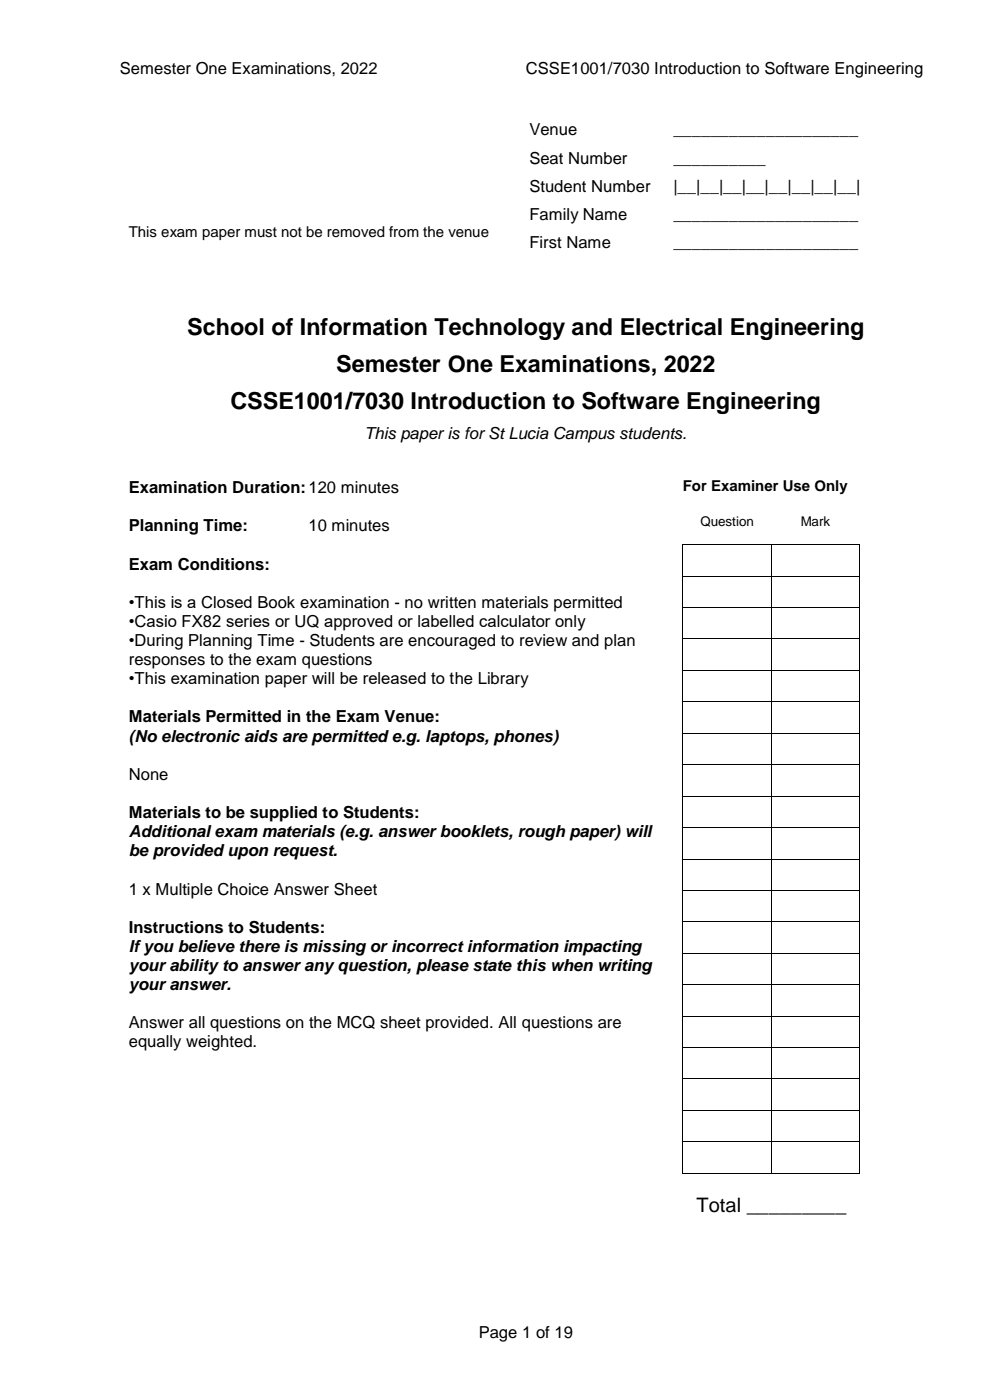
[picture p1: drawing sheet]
<svg xmlns="http://www.w3.org/2000/svg" width="210mm" height="297mm" viewBox="0 0 210 297" stroke-linecap="round" stroke-linejoin="round" font-family="sans-serif">
<defs><g id="words">
<g font-size="5">
<text x="39.7" y="71.2">School of Information Technology and Electrical Engineering</text>
<text x="71.3" y="79">Semester One Examinations, 2022</text>
<text x="48.9" y="86.8">CSSE1001/7030 Introduction to Software Engineering</text>
</g>
<text font-size="4.2" x="147.7" y="257.1">Total _________</text>
<g font-size="3.5">
<text x="25.4" y="15.8">Semester One Examinations, 2022</text>
<text x="111.5" y="15.8">CSSE1001/7030 Introduction to Software Engineering</text>
<text x="112.3" y="28.7">Venue</text>
<text x="142.8" y="28.7">____________________</text>
<text x="112.3" y="34.7">Seat Number</text>
<text x="142.8" y="34.7">__________</text>
<text x="112.3" y="40.7">Student Number</text>
<text x="142.8" y="40.7">|__|__|__|__|__|__|__|__|</text>
<text x="112.3" y="46.7">Family Name</text>
<text x="142.8" y="46.7">____________________</text>
<text x="112.3" y="52.7">First Name</text>
<text x="142.8" y="52.7">____________________</text>
<text x="77.3" y="93.2">This paper is for St Lucia Campus students.</text>
<text x="27.3" y="104.6">Examination Duration:120 minutes</text>
<text x="27.3" y="112.7">Planning Time:</text>
<text x="65.4" y="112.7">10 minutes</text>
<text x="27.3" y="120.8">Exam Conditions:</text>
<text x="27.3" y="128.9">•This is a Closed Book examination - no written materials permitted</text>
<text x="27.3" y="133">•Casio FX82 series or UQ approved or labelled calculator only</text>
<text x="27.3" y="137.1">•During Planning Time - Students are encouraged to review and plan</text>
<text x="27.3" y="141.1">responses to the exam questions</text>
<text x="27.3" y="145.1">•This examination paper will be released to the Library</text>
<text x="27.3" y="153.3">Materials Permitted in the Exam Venue:</text>
<text x="27.3" y="157.3">(No electronic aids are permitted e.g. laptops, phones)</text>
<text x="27.3" y="165.5">None</text>
<text x="27.3" y="173.5">Materials to be supplied to Students:</text>
<text x="27.3" y="177.6">Additional exam materials (e.g. answer booklets, rough paper) will</text>
<text x="27.3" y="181.7">be provided upon request.</text>
<text x="27.3" y="189.8">1 x Multiple Choice Answer Sheet</text>
<text x="27.3" y="197.9">Instructions to Students:</text>
<text x="27.3" y="202">If you believe there is missing or incorrect information impacting</text>
<text x="27.3" y="206">your ability to answer any question, please state this when writing</text>
<text x="27.3" y="210.1">your answer.</text>
<text x="27.3" y="218.2">Answer all questions on the MCQ sheet provided. All questions are</text>
<text x="27.3" y="222.2">equally weighted.</text>
<text x="101.5" y="283.8">Page 1 of 19</text>
</g>
<g font-size="3.2">
<text x="27.3" y="50.4">This exam paper must not be removed from the venue</text>
<text x="144.8" y="104.2">For Examiner Use Only</text>
</g>
<g font-size="2.8">
<text x="148.5" y="111.7">Question</text>
<text x="169.7" y="111.7">Mark</text>
</g>
</g></defs>
<g fill="#000">
<path d="M144.7 115.5h.1v.2h-.1z" fill-rule="evenodd"/>
<path d="M144.7 115.5h.1v.2h-.1z" fill-rule="evenodd"/>
<path d="M144.8 115.5h.2v.2h-.2z" fill-rule="evenodd"/>
<path d="M163.4 115.5h.2v.2h-.2z" fill-rule="evenodd"/>
<path d="M163.6 115.5h.2v.2h-.2z" fill-rule="evenodd"/>
<path d="M182.2 115.5h.2v.2h-.2z" fill-rule="evenodd"/>
<path d="M144.7 122.1h.1v.2h-.1z" fill-rule="evenodd"/>
<path d="M144.7 128.8h.1v.2h-.1z" fill-rule="evenodd"/>
<path d="M144.7 135.5h.1v.2h-.1z" fill-rule="evenodd"/>
<path d="M163.4 122.1h.2v.2h-.2z" fill-rule="evenodd"/>
<path d="M163.4 128.8h.2v.2h-.2z" fill-rule="evenodd"/>
<path d="M163.4 135.5h.2v.2h-.2z" fill-rule="evenodd"/>
<path d="M182.2 122.1h.2v.2h-.2z" fill-rule="evenodd"/>
<path d="M182.2 128.8h.2v.2h-.2z" fill-rule="evenodd"/>
<path d="M182.2 135.5h.2v.2h-.2z" fill-rule="evenodd"/>
<path d="M144.7 142.2h.1v.1h-.1z" fill-rule="evenodd"/>
<path d="M144.7 148.8h.1v.2h-.1z" fill-rule="evenodd"/>
<path d="M144.7 155.5h.1v.2h-.1z" fill-rule="evenodd"/>
<path d="M163.4 142.2h.2v.1h-.2z" fill-rule="evenodd"/>
<path d="M163.4 148.8h.2v.2h-.2z" fill-rule="evenodd"/>
<path d="M163.4 155.5h.2v.2h-.2z" fill-rule="evenodd"/>
<path d="M182.2 142.2h.2v.1h-.2z" fill-rule="evenodd"/>
<path d="M182.2 148.8h.2v.2h-.2z" fill-rule="evenodd"/>
<path d="M182.2 155.5h.2v.2h-.2z" fill-rule="evenodd"/>
<path d="M144.7 162.2h.1v.1h-.1z" fill-rule="evenodd"/>
<path d="M144.7 168.9h.1v.1h-.1z" fill-rule="evenodd"/>
<path d="M144.7 175.5h.1v.2h-.1z" fill-rule="evenodd"/>
<path d="M163.4 162.2h.2v.1h-.2z" fill-rule="evenodd"/>
<path d="M163.4 168.9h.2v.1h-.2z" fill-rule="evenodd"/>
<path d="M163.4 175.5h.2v.2h-.2z" fill-rule="evenodd"/>
<path d="M182.2 162.2h.2v.1h-.2z" fill-rule="evenodd"/>
<path d="M182.2 168.9h.2v.1h-.2z" fill-rule="evenodd"/>
<path d="M182.2 175.5h.2v.2h-.2z" fill-rule="evenodd"/>
<path d="M144.7 182.2h.1v.2h-.1z" fill-rule="evenodd"/>
<path d="M144.7 188.8h.1v.2h-.1z" fill-rule="evenodd"/>
<path d="M144.7 195.5h.1v.2h-.1z" fill-rule="evenodd"/>
<path d="M163.4 182.2h.2v.2h-.2z" fill-rule="evenodd"/>
<path d="M163.4 188.8h.2v.2h-.2z" fill-rule="evenodd"/>
<path d="M163.4 195.5h.2v.2h-.2z" fill-rule="evenodd"/>
<path d="M182.2 182.2h.2v.2h-.2z" fill-rule="evenodd"/>
<path d="M182.2 188.8h.2v.2h-.2z" fill-rule="evenodd"/>
<path d="M182.2 195.5h.2v.2h-.2z" fill-rule="evenodd"/>
<path d="M144.7 202.2h.1v.1h-.1z" fill-rule="evenodd"/>
<path d="M144.7 208.9h.1v.1h-.1z" fill-rule="evenodd"/>
<path d="M144.7 215.5h.1v.2h-.1z" fill-rule="evenodd"/>
<path d="M163.4 202.2h.2v.1h-.2z" fill-rule="evenodd"/>
<path d="M163.4 208.9h.2v.1h-.2z" fill-rule="evenodd"/>
<path d="M163.4 215.5h.2v.2h-.2z" fill-rule="evenodd"/>
<path d="M182.2 202.2h.2v.1h-.2z" fill-rule="evenodd"/>
<path d="M182.2 208.9h.2v.1h-.2z" fill-rule="evenodd"/>
<path d="M182.2 215.5h.2v.2h-.2z" fill-rule="evenodd"/>
<path d="M144.7 222.2h.1v.2h-.1z" fill-rule="evenodd"/>
<path d="M144.7 228.8h.1v.2h-.1z" fill-rule="evenodd"/>
<path d="M144.7 235.5h.1v.2h-.1z" fill-rule="evenodd"/>
<path d="M163.4 222.2h.2v.2h-.2z" fill-rule="evenodd"/>
<path d="M163.4 228.8h.2v.2h-.2z" fill-rule="evenodd"/>
<path d="M163.4 235.5h.2v.2h-.2z" fill-rule="evenodd"/>
<path d="M182.2 222.2h.2v.2h-.2z" fill-rule="evenodd"/>
<path d="M182.2 228.8h.2v.2h-.2z" fill-rule="evenodd"/>
<path d="M182.2 235.5h.2v.2h-.2z" fill-rule="evenodd"/>
<path d="M144.7 242.2h.1v.2h-.1z" fill-rule="evenodd"/>
<path d="M144.7 248.9h.1v.1h-.1z" fill-rule="evenodd"/>
<path d="M144.7 248.9h.1v.1h-.1z" fill-rule="evenodd"/>
<path d="M163.4 242.2h.2v.2h-.2z" fill-rule="evenodd"/>
<path d="M163.4 248.9h.2v.1h-.2z" fill-rule="evenodd"/>
<path d="M182.2 242.2h.2v.2h-.2z" fill-rule="evenodd"/>
<path d="M182.2 248.9h.2v.1h-.2z" fill-rule="evenodd"/>
<path d="M182.2 248.9h.2v.1h-.2z" fill-rule="evenodd"/>
</g>
<g fill="none" stroke="#000" stroke-width=".21">
<path d="M144.8 115.7v6.4M145 115.6h18.4M163.5 115.7v6.4M163.8 115.6h18.4M182.3 115.7v6.4M144.8 122.3v6.5M144.8 129v6.5M144.8 135.7v6.5M144.8 122.2h18.6M144.8 128.9h18.6M144.8 135.6h18.6M163.5 122.3v6.5"/>
<path d="M163.5 129v6.5M163.5 135.7v6.5M163.6 122.2h18.6M163.6 128.9h18.6M163.6 135.6h18.6M182.3 122.3v6.5M182.3 129v6.5M182.3 135.7v6.5M144.8 142.3v6.5M144.8 149v6.5M144.8 155.7v6.5M144.8 142.3h18.6"/>
<path d="M144.8 148.9h18.6M144.8 155.6h18.6M163.5 142.3v6.5M163.5 149v6.5M163.5 155.7v6.5M163.6 142.3h18.6M163.6 148.9h18.6M163.6 155.6h18.6M182.3 142.3v6.5M182.3 149v6.5M182.3 155.7v6.5M144.8 162.3v6.6"/>
<path d="M144.8 169v6.5M144.8 175.7v6.5M144.8 162.2h18.6M144.8 168.9h18.6M144.8 175.6h18.6M163.5 162.3v6.6M163.5 169v6.5M163.5 175.7v6.5M163.6 162.2h18.6M163.6 168.9h18.6M163.6 175.6h18.6M182.3 162.3v6.6"/>
<path d="M182.3 169v6.5M182.3 175.7v6.5M144.8 182.4v6.4M144.8 189v6.5M144.8 195.7v6.5M144.8 182.3h18.6M144.8 188.9h18.6M144.8 195.6h18.6M163.5 182.4v6.4M163.5 189v6.5M163.5 195.7v6.5M163.6 182.3h18.6"/>
<path d="M163.6 188.9h18.6M163.6 195.6h18.6M182.3 182.4v6.4M182.3 189v6.5M182.3 195.7v6.5M144.8 202.3v6.6M144.8 209v6.5M144.8 215.7v6.5M144.8 202.3h18.6M144.8 209h18.6M144.8 215.6h18.6M163.5 202.3v6.6"/>
<path d="M163.5 209v6.5M163.5 215.7v6.5M163.6 202.3h18.6M163.6 209h18.6M163.6 215.6h18.6M182.3 202.3v6.6M182.3 209v6.5M182.3 215.7v6.5M144.8 222.4v6.4M144.8 229v6.5M144.8 235.7v6.5M144.8 222.3h18.6"/>
<path d="M144.8 228.9h18.6M144.8 235.6h18.6M163.5 222.4v6.4M163.5 229v6.5M163.5 235.7v6.5M163.6 222.3h18.6M163.6 228.9h18.6M163.6 235.6h18.6M182.3 222.4v6.4M182.3 229v6.5M182.3 235.7v6.5M144.8 242.3v6.6"/>
<path d="M144.8 242.3h18.6M144.8 249h18.6M163.5 242.3v6.6M163.6 242.3h18.6M163.6 249h18.6M182.3 242.3v6.6"/>
</g>
<use href="#words"/>
</svg>
